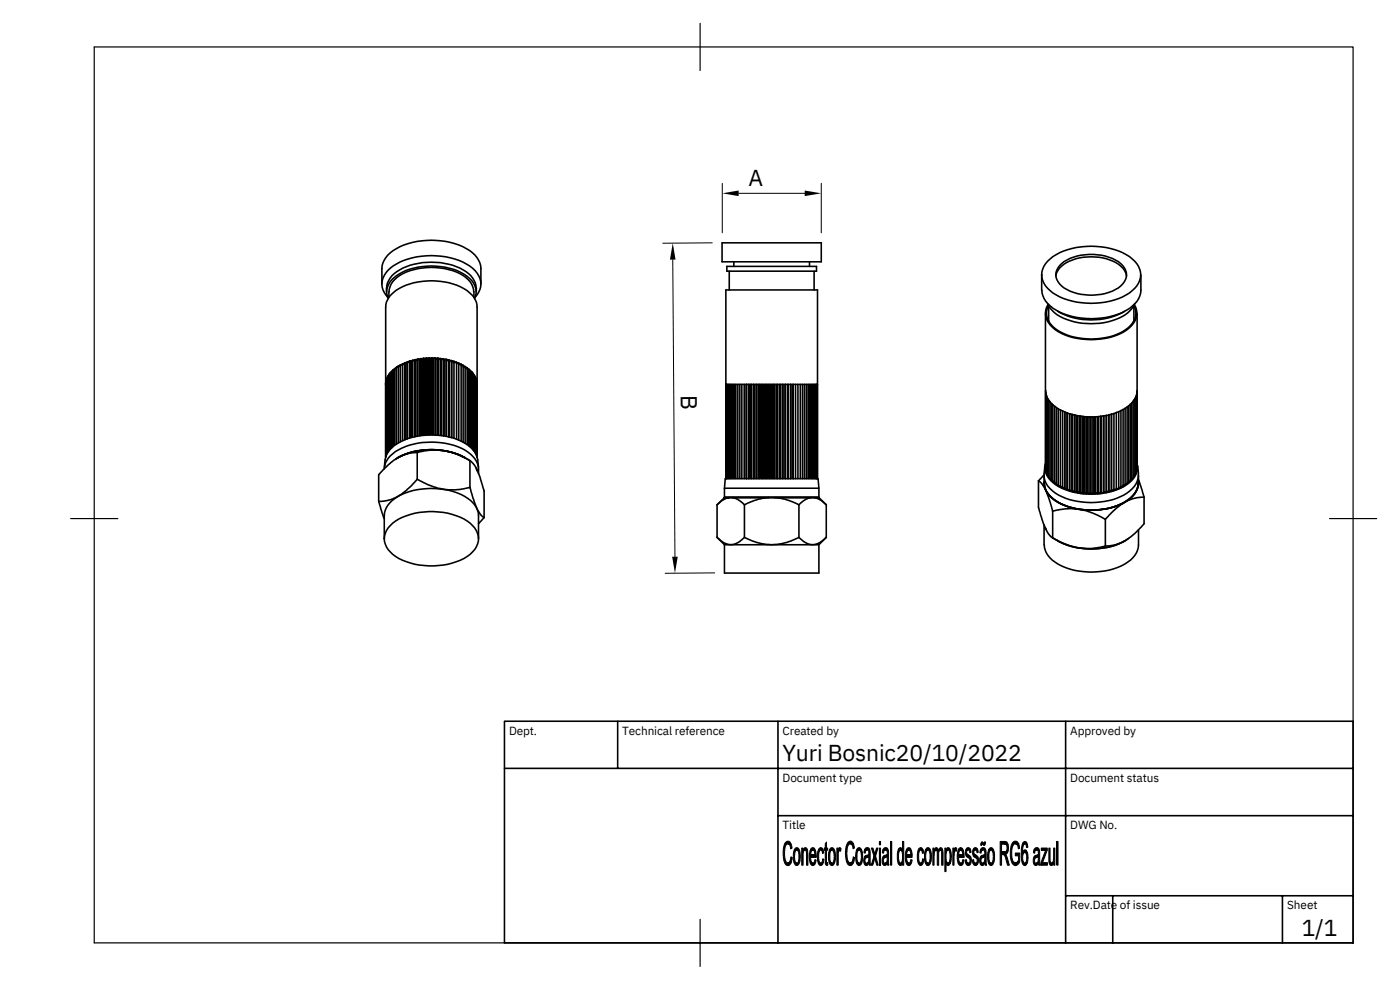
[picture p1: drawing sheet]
<svg xmlns="http://www.w3.org/2000/svg" width="297mm" height="210mm" viewBox="0 0 297 210" stroke-linecap="round" stroke-linejoin="round" font-family="sans-serif">
<defs><g id="words">
<g font-size="4.9">
<text x="158.8" y="39.5">A</text>
<text x="144.5" y="83.9" transform="rotate(90 144.5 83.9)">B</text>
<text x="166.1" y="161.5">Yuri Bosnic20/10/2022</text>
<text x="276.3" y="198.7">1/1</text>
</g>
<g font-size="2.5">
<text x="108" y="155.9">Dept.</text>
<text x="132.1" y="155.9">Technical reference</text>
<text x="166.1" y="155.9">Created by</text>
<text x="227.1" y="155.9">Approved by</text>
<text x="166.1" y="165.9">Document type</text>
<text x="227.1" y="165.9">Document status</text>
<text x="166.1" y="175.9">Title</text>
<text x="227.1" y="175.9">DWG No.</text>
<text x="227.1" y="192.9">Rev.Date of issue</text>
<text x="273.2" y="192.9">Sheet</text>
</g>
</g></defs>
<g fill="none" stroke="#000" stroke-width=".34">
<path d="M153.2 51.5h21.1v4.1h-21.1zM154.3 56.5h19v1h-19zM154.8 57.5v4M155.7 55.6v.9M171.8 55.6v.9M172.8 57.5v4M221.1 58.3v3.3a5.2 5.2 0 0 0 3.1 4.3 16.2 16.2 0 0 0 15.6-.5l.6-.5a4.4 4.4 0 0 0 1.7-3.3v-3.3M222.3 55.5a12.7 12.7 0 0 1 9.3-3.3 13.6 13.6 0 0 1 8.7 2.8 4 4 0 0 1 0 6.7 14.9 14.9 0 0 1-11.8 2.4 9.8 9.8 0 0 1-7-4 3.8 3.8 0 0 1 .8-4.6zM224.1 58.6a5.4 5.4 0 0 1 4.4-3.7 10.6 10.6 0 0 1 9.7 1.9l.6 .8 .3 1M225.3 55.9a11 11 0 0 1 12.6 0 2.91 2.91 0 0 1 0 4.8 11 11 0 0 1-12.6 0 2.91 2.91 0 0 1 0-4.8zM81.1 60.3v-3.3a5.6 5.6 0 0 1 3.8-4.7 16.5 16.5 0 0 1 14.8 .9 5.1 5.1 0 0 1 2.4 3.8v3.3M82 61.1v.8"/>
<path d="M82.1 61.1a5.1 5.1 0 0 1 3.4-4.2 14.9 14.9 0 0 1 13.4 .7 4.5 4.5 0 0 1 2.1 3.5M82.3 63.1a4 4 0 0 1 .5-6.2 15.6 15.6 0 0 1 13.7-1.9 7.8 7.8 0 0 1 5.4 4.1 3.8 3.8 0 0 1-1.1 4M82.4 79.7l-.2 .4M82.4 79.7h.2M82.4 79.7v16.2M82.4 63.4a4 4 0 0 1 2.3-5.2 14.6 14.6 0 0 1 13.8 0 4 4 0 0 1 2.2 5.2M82.6 79.5l-.2 .2M82.6 79.4h.2M82.6 79.4v16.2M82.8 79.1l-.2 .4M82.8 79.1h.3M82.8 79.1v16.2"/>
<path d="M83.1 78.8l-.3 .3M83.1 78.8h.3M83.1 78.8v16.2M83.8 78.2h.3M83.8 78.2v16.3M83.8 78.5h-.4v16.2M83.8 78.2l-.7 .6M84.6 77.7l-.8 .5M84.6 78l-.5-.1v16.3M84.6 77.7l.4 .1M84.6 77.7v16.2M85.5 77.2v16.3"/>
<path d="M85.5 77.5l-.5-.1v16.3M85.5 77.2l-.9 .5M86 77v.3l-.5-.1M86 77l-.5 .2M86 77v16.3v-16M86.4 77.1v16M86.5 76.8l-.1 .3-.4-.1M86.5 76.8v16.3M87 76.6l-.1 .4-.4-.2M87 76.6v16.3M87.4 76.8v16M87.5 76.5v16.3"/>
<path d="M87.5 76.5l-.1 .3-.4-.2M88 76.7v16M88.1 76.3v16.3M88.1 76.3l-.1 .4-.5-.2M88.5 76.5v16M88.7 76.2v16.3M88.7 76.2l-2.7 .8M88.7 76.2l-.2 .3-.4-.2M89.1 76.4v16.1M89.3 76.1v16.3M89.3 76.1l-.2 .3-.4-.2M89.6 76.4v16"/>
<path d="M89.9 76.1v16.2M89.9 76.1l-1.2 .1M89.9 76.1l-.3 .3-.3-.3M90.2 76.3v16M90.5 76v16.3M90.5 76l-.3 .3-.3-.2M90.5 76l-.6 .1M90.8 76.2v16.1M91.1 76v16.3M91.1 76l-.3 .2-.3-.2M91.1 76h-.6M91.1 76l.2 .2 .4-.2"/>
<path d="M91.1 76h.6M91.3 76.2v16.1M91.7 76v16.3M91.7 76l.2 .2 .4-.2M91.7 76h.6M91.9 76.2v16.1M92.3 76v16.3M92.3 76l.2 .3 .4-.3M92.3 76h.6M92.5 76.3v16M92.9 76l.2 .3 .4-.2M92.9 76v16.3"/>
<path d="M92.9 76l.6 .1M93.1 76.3v16M93.5 76.1v16.3M93.5 76.1l.2 .3 .4-.3M93.5 76.1l1.2 .2M93.7 76.4v16M94.1 76.1v16.4M94.1 76.1l.1 .3 .5-.1M94.2 76.4v16.1M94.7 76.3v16.2M94.7 76.3l.1 .3 .4-.2M94.7 76.3l.5 .1"/>
<path d="M94.8 76.6v16M95.2 76.4l.1 .3 .5-.2M95.2 76.4l1.1 .3M95.2 76.4v16.3M95.3 76.7v16M95.8 76.5v.3l.5-.1M95.8 76.5v16.3v-16M96.3 76.7v16.3M96.3 76.7l1.1 .4M96.3 77l.6-.1v16.3M97.4 77.1v16.2M97.4 77.1l.9 .4"/>
<path d="M97.4 77.4l.5-.1v16.3M97.4 77.1l-.5 .1M98.3 77.5v16.3M98.3 77.5l.4 .3M98.3 77.5l-.4 .1M98.7 77.8v16.3M98.7 77.8l.4 .3M98.7 77.8h-.4M98.7 78.1h.4M99.1 78.1v16.2M99.1 78.3h.4M99.1 78.1l.4 .2"/>
<path d="M99.5 78.3v16.3M99.5 78.6h.3M99.5 78.3l.3 .3M99.8 78.6v16.3M99.8 78.6l.8 1M99.8 78.9h.4v16.3M100.2 79.2h.2v16.3M100.4 79.5l.2 .1M100.5 61.9a4.6 4.6 0 0 0-2.9-3.8 14.2 14.2 0 0 0-12.7 .3 4.5 4.5 0 0 0-2.4 4.7M100.6 61.9v1.2M100.6 79.6l.2 .3M100.6 79.6v16.2"/>
<path d="M100.6 79.9h.2M100.8 79.9l.2 .4M100.8 79.9v16.2M101.1 61.1v.8M221.9 66.5v16.4M222.3 64.5a6.8 6.8 0 0 0 4.9 3.6 14.2 14.2 0 0 0 12.2-1.7l.9-1 .5-.9M222.4 64.7a3.8 3.8 0 0 0 1.6 5.3 14.8 14.8 0 0 0 15.2 0 3.8 3.8 0 0 0 1.5-5.3M222.5 64.8a3.8 3.8 0 0 0 1.7 5.1 14.4 14.4 0 0 0 14.8 0 3.8 3.8 0 0 0 1.7-5.1M222.6 65v3.3M224.5 66.1a14.7 14.7 0 0 0 14.2 0M240.6 68.1v.2M240.7 65v3.1"/>
<path d="M241.3 66.5v16.6M81.6 99.2a5.8 5.8 0 0 1 4.4-5.9 15.4 15.4 0 0 1 13.3 1.2l.6 .4a5 5 0 0 1 1.7 4.3M81.6 99.5a5 5 0 0 1 3-4 15.4 15.4 0 0 1 14.7 .4 4.7 4.7 0 0 1 2.3 4.6M81.9 97v-31.8a4.6 4.6 0 0 1 2.8-4 15 15 0 0 1 14.4 .4l.5 .5a4.2 4.2 0 0 1 1.7 3.1v31.8M81.9 81.1v.6M81.9 81.1h.1M82 80.8l-.1 15.9M82.2 80.1l-.3 1M82.2 80.4h-.2v16.1M82.2 80.1h.2M82.2 80.1v16.1M84.4 97.1h.1"/>
<path d="M84.4 97.1a15.7 15.7 0 0 1 14.2 0M88.5 96l-1.3 .1-1.2 .3-2 1-2 1.6-1.6 1.7v5.7M88.5 96v5.7M93.5 95.6a15.9 15.9 0 0 0-8.6 1.3M93.5 95.6h-2.5l-2.5 .4M93.5 95.6l1.2 .1M94.7 95.7l2.3 .7 2.7 1.4M94.7 95.7l2.8 .8 1.2 .6M98.7 97.1a15.6 15.6 0 0 0-14.6 .3 15.4 15.4 0 0 1 14.7-.2M98.7 97.1l1 .7M99.7 97.8v5.6M99.7 97.8l.8 .6 .6 1 .8 1.9 .8 2.9v5.6"/>
<path d="M100.8 80.2l.2 .1M101 80.3v16.1M101 80.3l.1 .3M101 80.6h.1M101.1 99.5l.2 .4-.2-.4M101.1 80.6v16M101.1 80.6l.1 .3M101.1 80.9h.1M101.2 80.9l.1 .8M101.2 81.3h.1M154.1 81.6v20zM154.1 81.6v20"/>
<path d="M154.2 81.6v20M154.3 81.6v20M154.5 81.6v20M154.7 81.6v20M154.9 81.6v20M155.2 81.6v20M155.5 81.6v20M155.8 81.6v20M156.2 81.6v20M156.6 81.6v20M157 81.6v20M157.4 81.6v20"/>
<path d="M157.9 81.6v20M158.4 81.6v20zM158.9 81.6v20M159 81.6v20M159.4 81.6v20M159.5 81.6v20M159.9 81.6v20M160 81.6v20M160.4 81.6v20M160.6 81.6v20M161 81.6v20M161.2 81.6v20"/>
<path d="M161.6 81.6v20M161.8 81.6v20M162.1 81.6v20M162.4 81.6v20M162.7 81.6v20M163 81.6v20M163.3 81.6v20M163.6 81.6v20M163.9 81.6v20M164.2 81.6v20M164.4 81.6v20M164.8 81.6v20"/>
<path d="M165 81.6v20M165.4 81.6v20M165.6 81.6v20M166 81.6v20M166.2 81.6v20M166.6 81.6v20M166.7 81.6v20M167.2 81.6v20M167.3 81.6v20M167.8 81.6v20M168.3 81.6v20zM168.8 81.6v20"/>
<path d="M169.3 81.6v20M169.9 81.6v20M170.3 81.6v20M170.7 81.6v20M171.2 81.6v20M171.5 81.6v20M171.9 81.6v20M172.2 81.6v20M172.5 81.6v20M172.7 81.6v20M172.9 81.6v20M173.2 81.6v20"/>
<path d="M173.3 81.6v20M173.4 81.6v20M173.5 81.6v20M173.5 81.6h-19.4v-20.1h19.4v40.1M221.8 98.9l-.2 1.6M221.9 83v16.3M221.9 98.3a4.1 4.1 0 0 0 2.2 4.6 15.1 15.1 0 0 0 15 0 4.3 4.3 0 0 0 2.2-4.6M221.9 82.9l.1 .4M221.9 83.3l.1 16.4M222 83.3a4.4 4.4 0 0 0 1.9 2.9M222 83.6v16.4h.1M222.1 84v16.4h.1"/>
<path d="M222.2 84.3v16.4h.2M222.4 84.7v16.4h.2M222.6 85v16.4h.3M222.9 85.3v16.4h.3M223.2 85.6v16.4h.3M223.5 85.9v16.4h.3M223.8 86.2v16.4h.4M223.9 86.2l1.7 1M224.2 86.5v16.4l.4-.1M224.6 86.8v16.3h.5M225.1 87v16.4l.4-.1M225.5 87.2v16.4l.5-.1"/>
<path d="M225.6 87.2l2 .8M226.5 87.6v16.4M226.5 87.6v16.4l.5-.1M227 87.8l.1 16.4M227.1 87.8v16.4l.4-.2M227.5 87.9v16.1l.1 .3M227.6 88v16.3l.4-.1M227.6 88l1.1 .2M228 88.1v16.1l.2 .3M228.2 88.1v16.4l.3-.2M228.5 88.2v16.1l.2 .3M228.7 88.2l.6 .1"/>
<path d="M228.7 88.2v16.4l.4-.2M229.1 88.3v16.1l.2 .3M229.3 88.3l.6 .1M229.3 88.3v16.4l.4-.2M229.7 88.3v16.2l.2 .2M229.9 88.4l1.9 .1M229.9 88.4v16.3l.3-.2M230.2 88.4v16.1l.3 .3M230.5 88.4v16.4l.3-.2M230.8 88.4v16.2l.3 .2M231.1 88.5v16.3l.3-.2M231.4 88.5v16.1l.4 .2"/>
<path d="M231.8 88.5v16.3l.2-.2M232 88.5v16.1l.3 .2M232.3 88.4v16.4l.3-.3M232.6 88.4v16.1l.4 .3M233 88.4v16.4l.2-.3M233 88.4l-1.2 .1M233.2 88.4v16.1l.4 .2M233.6 88.3v16.4l.1-.2M233.6 88.3l-.6 .1M233.7 88.3v16.2l.5 .2M234.2 88.3v16.4l.1-.3M234.2 88.3h-.6"/>
<path d="M234.3 88.3v16.1l.5 .1M234.8 88.2v16.3v-.3M234.8 88.2l-.6 .1M234.8 88.1v16.1l.5 .2M235.3 88.1l-.5 .1M235.3 88.1v16.3l.1-.3M235.4 88v16.1l.5 .2M235.9 87.9v16.4v-.3M236.4 87.8l-1.1 .3M236.4 87.8v16.3l-.5-.1v-16.1M236.9 87.5l-.5 .3M236.9 87.5v16.4l-.5-.1"/>
<path d="M237.4 87.3v16.4l-.5-.1M237.9 87.1v16.4l-.5-.1M238.4 86.9l-1.5 .6M238.4 86.9v16.4l-.5-.1M238.8 86.7l-.4 .2M238.8 86.7v16.3h-.4M239.2 86.4l-.4 .3M239.2 86.4v16.4h-.4M239.6 86.1l-.4 .3M239.6 86.1v16.4h-.4M239.9 85.8l-.3 .3M239.9 85.8v16.4h-.3"/>
<path d="M240.2 85.5l-.3 .3M240.2 85.5v16.4h-.3M240.5 85.2l-.3 .3M240.5 85.2v16.4h-.3M240.7 84.9l-.2 .3M240.7 84.9v16.3l-.2 .1M240.9 84.5l-.2 .4M240.9 84.5v16.4h-.2M241.1 84.2l-.2 .3M241.1 84.2v16.4h-.2M241.2 83.9l-.1 .3M241.2 83.9v16.3l-.1 .1"/>
<path d="M241.3 83.5l-.1 16.4M241.3 83.1l-.1 .8M241.3 83.1v16.4M241.3 83v16.2M241.5 98.9l.1 1.6M80.4 106.4l1.2 3.7M81.6 114.3v-4.9a5 5 0 0 1 2.9-4.1 15.3 15.3 0 0 1 14.8 .5 4.7 4.7 0 0 1 2.3 3.6v4.9M83.3 111a14.9 14.9 0 0 1 13.6-1.6 6 6 0 0 1 4.7 4.9 6 6 0 0 1-4.7 4.9 15.8 15.8 0 0 1-12.9-1.1 4.3 4.3 0 0 1-2.2-4.9 4.7 4.7 0 0 1 1.5-2.2zM88.5 101.7l3.5 1.6 2.3 .6h3l2.4-.5M88.5 101.7l-2.2 2.3-1.7 1.3-1.9 .8-2.3 .3M99.7 103.4l.7 2.4 .9 2.3 .7 1.1 .7 .6M102.7 109.8l-1.1 1.3"/>
<path d="M152.2 114l1.3 1.1 1.4 .5 .9-.1 .9-.4 1.3-1.1M152.2 107.1v6.9M152.2 114l1.6 1.6M153.8 105.6h20zM153.8 103.6l.1-2h19.7l.2 4M153.8 105.6h1l-1 .3-1.6 1.2M153.8 115.6h20M153.8 103.6h20M153.8 115.6v6h20v-6M153.8 105.6l-1.6 1.5M153.8 103.6v2M154.8 105.6h.6"/>
<path d="M155.4 105.6h7.8M155.4 105.6l1.2 .4 1.4 1.1M158 114l2.5 1.1 3 .5 1.6-.1 2-.4 2.5-1.1M158 107.1v6.9M163.2 105.6l-2.4 .4-2.8 1.1M163.2 105.6h1.2M164.4 105.6l2.4 .4 2.8 1.1M164.4 105.6h7.7M169.6 114l1.2 1.1 1.5 .5 .8-.1 1-.4 1.3-1.1M169.6 107.1v6.9M172.1 105.6l-1.1 .4-1.4 1.1M172.1 105.6h.7"/>
<path d="M172.8 105.6h1M172.8 105.6l1 .3 1.6 1.2M173.8 105.6l1.6 1.5M175.4 107.1v6.9M175.4 114l-1.6 1.6M220.4 102v5.7l1.5 4.4 .6 1.2 .9 .9M220.4 102l.8 .8 1 1.7 1.2 4M221.6 100.8l-1.2 1.2M221.6 100.6a5.2 5.2 0 0 0 3.8 4.8 15.6 15.6 0 0 0 13.8-.8 4.6 4.6 0 0 0 2.4-4M221.6 100.9a5.1 5.1 0 0 0 2.9 5.7 15.3 15.3 0 0 0 14.8-.5 4.7 4.7 0 0 0 2.3-3.6M221.6 111.4v4.2M221.6 102.2l.2 1.4"/>
<path d="M221.9 112l.2 .4M222.1 104.3a9.3 9.3 0 0 0 6.4 3.7M223.4 114.2a15.8 15.8 0 0 0 15.3 .6v-.1M223.4 114.2l3.5 1.6 2.3 .5 2.5 .1 2.9-.6M223.4 108.5v5.7M223.4 108.5l2.8-.5h2l2.6 .5 2.2 .8 1.6 .9M226.5 103.7l-.5 .1v-16.3v16.3M234.6 110.2v5.6M238.2 106.8a15.9 15.9 0 0 1-8.6 1.3M239.6 114.2a15.2 15.2 0 0 1-15.4 .4M241.6 102.2a4.7 4.7 0 0 1-2.5 4.1M241.6 101.8l1.2 3.7"/>
<path d="M241.6 100.9a5 5 0 0 1-.7 3.8 10.7 10.7 0 0 1-8.4 3.5 12.2 12.2 0 0 1-9.9-3.3l-.6-.9-.4-1.5M241.6 112.4v3.2a5 5 0 0 1-2.9 4.1 15.3 15.3 0 0 1-14.8-.4 4.7 4.7 0 0 1-2.3-3.7M242.8 105.5l-1.7 .1-1.8 .7-2.4 1.5-2.3 2.4M242.8 105.5v5.6l-2 2.2-2.1 1.5-2.1 .8-2 .2M107.1 153h180.1v47.1h-180.1zM131.1 153v10M165.1 153v47.1M226.2 153v47.1M107.1 163h180.1M165.1 173.1h122.1M226.2 190.1h61M236.2 190.1v10"/>
<path d="M272.2 190.1v10"/>
</g>
<path d="M20 10h267.2v190.1h-267.2zM148.6 5v10M15 110h10M282.2 110h10M186.8 180v3.6M189.1 178.6v5M224.4 178.6v5M148.6 195.1v10" fill="none" stroke="#000" stroke-width=".25"/>
<g fill="#000">
<path d="M142.8 51.6l.6 3.5h-1.2zM153.3 41l3.5-.6v1.2zM170.8 40.4l3.5 .6-3.5 .6zM142.7 118.1h1.1l-.6 3.6z"/>
<path d="M166.8 178.7a.62 .62 0 0 1 .7-.2 .62 .62 0 0 1 .4 .6h-.7a1.51 1.51 0 0 0-.7 1.7v.7a1.47 1.47 0 0 0 .7 1.6l.7 .1a.75 .75 0 0 1-.9 .4 .75 .75 0 0 1-.6-.8l-.2-2.3 .2-1.2z" fill-rule="evenodd"/>
<path d="M166.8 178.7a.62 .62 0 0 1 .7-.2 .62 .62 0 0 1 .4 .6h-.7a1.51 1.51 0 0 0-.7 1.7v.7a1.47 1.47 0 0 0 .7 1.6l.7 .1a.75 .75 0 0 1-.9 .4 .75 .75 0 0 1-.6-.8l-.2-2.3 .2-1.2z" fill-rule="evenodd"/>
<path d="M167.2 179.1h.7l.2 .9-.3 .1-.2-.9z" fill-rule="evenodd"/>
<path d="M167.2 179.1h.7l.2 .9-.3 .1-.2-.9z" fill-rule="evenodd"/>
<path d="M168.8 180a.74 .74 0 0 1 1 .9v1.3a1.07 1.07 0 0 1-.9 1.4l-.3-.4h.5a2.04 2.04 0 0 0 .4-2.1l-.2-.7h-.8z" fill-rule="evenodd"/>
<path d="M168.8 180a.74 .74 0 0 1 1 .9v1.3a1.07 1.07 0 0 1-.9 1.4l-.3-.4h.5a2.04 2.04 0 0 0 .4-2.1l-.2-.7h-.8z" fill-rule="evenodd"/>
<path d="M170.2 180h.2v.5h.3l-.3 .6v2.5h-.2z" fill-rule="evenodd"/>
<path d="M170.2 180h.2v.5h.3l-.3 .6v2.5h-.2z" fill-rule="evenodd"/>
<path d="M170.7 180a.62 .62 0 0 1 .7 .2 .62 .62 0 0 1 0 .6l.1 2.8h-.3v-2.8l-.2-.3-.6-.1z" fill-rule="evenodd"/>
<path d="M170.7 180a.62 .62 0 0 1 .7 .2 .62 .62 0 0 1 0 .6l.1 2.8h-.3v-2.8l-.2-.3-.6-.1z" fill-rule="evenodd"/>
<path d="M172.1 180a.56 .56 0 0 1 .7 0 .56 .56 0 0 1 .3 .5l.1 .9h-1.1h.8l-.2-.9-.7-.1z" fill-rule="evenodd"/>
<path d="M172.1 180a.56 .56 0 0 1 .7 0 .56 .56 0 0 1 .3 .5l.1 .9h-1.1h.8l-.2-.9-.7-.1z" fill-rule="evenodd"/>
<path d="M174 180l.4-.1 .3 .4-.5 .1a1.84 1.84 0 0 0-.4 2l.1 .4 .3 .4h-.5l-.2-1.4a2.42 2.42 0 0 1 .5-1.8z" fill-rule="evenodd"/>
<path d="M174 180l.4-.1 .3 .4-.5 .1a1.84 1.84 0 0 0-.4 2l.1 .4 .3 .4h-.5l-.2-1.4a2.42 2.42 0 0 1 .5-1.8z" fill-rule="evenodd"/>
<path d="M175.4 178.7v1.3h.3v.4h-.3v2.5l.1 .1h-.3v-2.6h-.3v-.4h.3v-.9z" fill-rule="evenodd"/>
<path d="M175.4 178.7v1.3h.3v.4h-.3v2.5l.1 .1h-.3v-2.6h-.3v-.4h.3v-.9z" fill-rule="evenodd"/>
<path d="M176.3 180a.61 .61 0 0 1 .7 0 .61 .61 0 0 1 .2 .7l.1 1.8a.98 .98 0 0 1-.9 1.1l-.4-.4h.6a2.52 2.52 0 0 0 .2-2.6l-.2-.2h-.6z" fill-rule="evenodd"/>
<path d="M176.3 180a.61 .61 0 0 1 .7 0 .61 .61 0 0 1 .2 .7l.1 1.8a.98 .98 0 0 1-.9 1.1l-.4-.4h.6a2.52 2.52 0 0 0 .2-2.6l-.2-.2h-.6z" fill-rule="evenodd"/>
<path d="M177.6 180h.3v.5h.3l-.3 .6v2.5h-.3z" fill-rule="evenodd"/>
<path d="M177.6 180h.3v.5h.3l-.3 .6v2.5h-.3z" fill-rule="evenodd"/>
<path d="M178.1 179.9h.2l.2 .2-.1 .5-.5-.1z" fill-rule="evenodd"/>
<path d="M178.1 179.9h.2l.2 .2-.1 .5-.5-.1z" fill-rule="evenodd"/>
<path d="M180 178.7a.66 .66 0 0 1 .7-.2 .66 .66 0 0 1 .4 .6h-.6a1.7 1.7 0 0 0-.8 1.8l.1 .7a1.32 1.32 0 0 0 .6 1.5l.7 .1a.72 .72 0 0 1-.8 .4 .72 .72 0 0 1-.6-.7l-.3-2.1 .2-1.1z" fill-rule="evenodd"/>
<path d="M180 178.7a.66 .66 0 0 1 .7-.2 .66 .66 0 0 1 .4 .6h-.6a1.7 1.7 0 0 0-.8 1.8l.1 .7a1.32 1.32 0 0 0 .6 1.5l.7 .1a.72 .72 0 0 1-.8 .4 .72 .72 0 0 1-.6-.7l-.3-2.1 .2-1.1z" fill-rule="evenodd"/>
<path d="M180.5 179.1h.6l.2 .9-.3 .1-.2-.9z" fill-rule="evenodd"/>
<path d="M180.5 179.1h.6l.2 .9-.3 .1-.2-.9z" fill-rule="evenodd"/>
<path d="M182 180a.59 .59 0 0 1 .6 0 .59 .59 0 0 1 .3 .5l.2 1.1a2.18 2.18 0 0 1-.7 2h-.3l-.3-.4h.6a2.41 2.41 0 0 0 0-2.8h-.6z" fill-rule="evenodd"/>
<path d="M182 180a.59 .59 0 0 1 .6 0 .59 .59 0 0 1 .3 .5l.2 1.1a2.18 2.18 0 0 1-.7 2h-.3l-.3-.4h.6a2.41 2.41 0 0 0 0-2.8h-.6z" fill-rule="evenodd"/>
<path d="M183.8 179.9a.74 .74 0 0 1 .7 .2 .74 .74 0 0 1 .2 .8l.1 2.7h-.3l-.1-.5h-.3l.3-.6v-.7l-.9-.1 .2-.1a.68 .68 0 0 0 .7-.4 .68 .68 0 0 0-.2-.8h-.7z" fill-rule="evenodd"/>
<path d="M183.8 179.9a.74 .74 0 0 1 .7 .2 .74 .74 0 0 1 .2 .8l.1 2.7h-.3l-.1-.5h-.3l.3-.6v-.7l-.9-.1 .2-.1a.68 .68 0 0 0 .7-.4 .68 .68 0 0 0-.2-.8h-.7z" fill-rule="evenodd"/>
<path d="M184.9 180h.4l1.1 3.6h-.3z" fill-rule="evenodd"/>
<path d="M184.9 180h.4l1.1 3.6h-.3z" fill-rule="evenodd"/>
<path d="M186 180h.3l-.5 1.6-.1-.4z" fill-rule="evenodd"/>
<path d="M186 180h.3l-.5 1.6-.1-.4z" fill-rule="evenodd"/>
<path d="M186.6 178.6h.3v.7h-.3z" fill-rule="evenodd"/>
<path d="M186.6 178.6h.3v.7h-.3z" fill-rule="evenodd"/>
<path d="M187.6 180a.64 .64 0 0 1 .8 0 .64 .64 0 0 1 .2 .7l.1 2.9h-.3l-.1-.5h-.3l.3-.5v-.8l-.9-.1 .2-.1a.62 .62 0 0 0 .8-.5 .62 .62 0 0 0-.5-.7h-.5z" fill-rule="evenodd"/>
<path d="M187.6 180a.64 .64 0 0 1 .8 0 .64 .64 0 0 1 .2 .7l.1 2.9h-.3l-.1-.5h-.3l.3-.5v-.8l-.9-.1 .2-.1a.62 .62 0 0 0 .8-.5 .62 .62 0 0 0-.5-.7h-.5z" fill-rule="evenodd"/>
<path d="M190.8 180l.4-.1 .3 .5h-.4a2.52 2.52 0 0 0 0 2.8h-.5l-.2-.8 .1-1.6z" fill-rule="evenodd"/>
<path d="M190.8 180l.4-.1 .3 .5h-.4a2.52 2.52 0 0 0 0 2.8h-.5l-.2-.8 .1-1.6z" fill-rule="evenodd"/>
<path d="M191.5 178.6h.3v5h-.3v-.5h-.2a3.3 3.3 0 0 0 0-2.7h-.2h.4z" fill-rule="evenodd"/>
<path d="M191.5 178.6h.3v5h-.3v-.5h-.2a3.3 3.3 0 0 0 0-2.7h-.2h.4z" fill-rule="evenodd"/>
<path d="M192.6 180a.68 .68 0 0 1 .9 .8l.1 .6h-1.2h.9l-.2-.9-.7-.1z" fill-rule="evenodd"/>
<path d="M192.6 180a.68 .68 0 0 1 .9 .8l.1 .6h-1.2h.9l-.2-.9-.7-.1z" fill-rule="evenodd"/>
<path d="M195.1 180a.5 .5 0 0 1 .5-.1 .5 .5 0 0 1 .3 .4l-.5 .1a2.59 2.59 0 0 0-.3 2.4l.3 .4h-.5l-.2-.5v-1.7z" fill-rule="evenodd"/>
<path d="M195.1 180a.5 .5 0 0 1 .5-.1 .5 .5 0 0 1 .3 .4l-.5 .1a2.59 2.59 0 0 0-.3 2.4l.3 .4h-.5l-.2-.5v-1.7z" fill-rule="evenodd"/>
<path d="M196.7 180a.72 .72 0 0 1 .9 .8v1.4a1.07 1.07 0 0 1-.8 1.4l-.4-.4h.5a2.04 2.04 0 0 0 .5-2.1l-.3-.6-.7-.1z" fill-rule="evenodd"/>
<path d="M196.7 180a.72 .72 0 0 1 .9 .8v1.4a1.07 1.07 0 0 1-.8 1.4l-.4-.4h.5a2.04 2.04 0 0 0 .5-2.1l-.3-.6-.7-.1z" fill-rule="evenodd"/>
<path d="M198 180h.2v.5h.3l-.2 .4-.1 2.7h-.2z" fill-rule="evenodd"/>
<path d="M198 180h.2v.5h.3l-.2 .4-.1 2.7h-.2z" fill-rule="evenodd"/>
<path d="M198.5 179.9h.4l.3 .6-.9-.2z" fill-rule="evenodd"/>
<path d="M198.5 179.9h.4l.3 .6-.9-.2z" fill-rule="evenodd"/>
<path d="M199.5 179.9l.4 .1 .2 .5v3.1h-.2v-2.8l-.3-.4h-.4z" fill-rule="evenodd"/>
<path d="M199.5 179.9l.4 .1 .2 .5v3.1h-.2v-2.8l-.3-.4h-.4z" fill-rule="evenodd"/>
<path d="M200.5 180h.3v.4l.2 .1a3.4 3.4 0 0 0 .1 2.6l.6 .1h-.9v1.8h-.3z" fill-rule="evenodd"/>
<path d="M200.5 180h.3v.4l.2 .1a3.4 3.4 0 0 0 .1 2.6l.6 .1h-.9v1.8h-.3z" fill-rule="evenodd"/>
<path d="M201.1 179.9a1.24 1.24 0 0 1 .8 1.5l-.1 1.6-.1 .2h-.5a2.59 2.59 0 0 0 0-2.9h-.4z" fill-rule="evenodd"/>
<path d="M201.1 179.9a1.24 1.24 0 0 1 .8 1.5l-.1 1.6-.1 .2h-.5a2.59 2.59 0 0 0 0-2.9h-.4z" fill-rule="evenodd"/>
<path d="M202.2 180h.3v.5h.3l-.3 .6v2.5h-.3z" fill-rule="evenodd"/>
<path d="M202.2 180h.3v.5h.3l-.3 .6v2.5h-.3z" fill-rule="evenodd"/>
<path d="M202.7 179.9l.4 .2-.1 .5-.5-.1z" fill-rule="evenodd"/>
<path d="M202.7 179.9l.4 .2-.1 .5-.5-.1z" fill-rule="evenodd"/>
<path d="M203.6 180a.56 .56 0 0 1 .6 0 .56 .56 0 0 1 .3 .5l.1 .9h-1.1h.8l-.2-.9-.7-.1z" fill-rule="evenodd"/>
<path d="M203.6 180a.56 .56 0 0 1 .6 0 .56 .56 0 0 1 .3 .5l.1 .9h-1.1h.8l-.2-.9-.7-.1z" fill-rule="evenodd"/>
<path d="M205.1 180a.63 .63 0 0 1 .7 0 .63 .63 0 0 1 .3 .7v.2l-.3 .1-.1-.6-.7-.1z" fill-rule="evenodd"/>
<path d="M205.1 180a.63 .63 0 0 1 .7 0 .63 .63 0 0 1 .3 .7v.2l-.3 .1-.1-.6-.7-.1z" fill-rule="evenodd"/>
<path d="M206.7 180a.63 .63 0 0 1 .7 0 .63 .63 0 0 1 .2 .7v.2l-.2 .1-.2-.6-.7-.1z" fill-rule="evenodd"/>
<path d="M206.7 180a.63 .63 0 0 1 .7 0 .63 .63 0 0 1 .2 .7v.2l-.2 .1-.2-.6-.7-.1z" fill-rule="evenodd"/>
<path d="M208.4 178.6l.4 .3h.3v.2h-.6l-.2 .3h-.1z" fill-rule="evenodd"/>
<path d="M208.4 178.6l.4 .3h.3v.2h-.6l-.2 .3h-.1z" fill-rule="evenodd"/>
<path d="M208.2 180a.64 .64 0 0 1 .8 0 .64 .64 0 0 1 .3 .8l.1 2.8h-.3l-.1-.5h-.3l.3-.6v-.7l-.8-.1 .1-.1a.62 .62 0 0 0 .7-.4 .62 .62 0 0 0-.3-.8h-.6z" fill-rule="evenodd"/>
<path d="M208.2 180a.64 .64 0 0 1 .8 0 .64 .64 0 0 1 .3 .8l.1 2.8h-.3l-.1-.5h-.3l.3-.6v-.7l-.8-.1 .1-.1a.62 .62 0 0 0 .7-.4 .62 .62 0 0 0-.3-.8h-.6z" fill-rule="evenodd"/>
<path d="M208.5 179.1h.6a.3 .3 0 0 1-.3 .3 .3 .3 0 0 1-.3-.3z" fill-rule="evenodd"/>
<path d="M208.5 179.1h.6a.3 .3 0 0 1-.3 .3 .3 .3 0 0 1-.3-.3z" fill-rule="evenodd"/>
<path d="M209 178.6h.1v.3h-.3z" fill-rule="evenodd"/>
<path d="M209 178.6h.1v.3h-.3z" fill-rule="evenodd"/>
<path d="M210 180a.61 .61 0 0 1 .7 0 .61 .61 0 0 1 .3 .7v1.8a.98 .98 0 0 1-.9 1.1l-.3-.4h.6a2.52 2.52 0 0 0 .2-2.6l-.2-.2h-.6z" fill-rule="evenodd"/>
<path d="M210 180a.61 .61 0 0 1 .7 0 .61 .61 0 0 1 .3 .7v1.8a.98 .98 0 0 1-.9 1.1l-.3-.4h.6a2.52 2.52 0 0 0 .2-2.6l-.2-.2h-.6z" fill-rule="evenodd"/>
<path d="M212.3 178.6h1.2l.4 .5h-1.3v1.7h1.3l-.4 .5-.9 .1v2.2h-.3z" fill-rule="evenodd"/>
<path d="M212.3 178.6h1.2l.4 .5h-1.3v1.7h1.3l-.4 .5-.9 .1v2.2h-.3z" fill-rule="evenodd"/>
<path d="M213.3 179.1l.7 .1v.9l-.1 .7h-1.3h.6a.98 .98 0 0 0 .2-1.7z" fill-rule="evenodd"/>
<path d="M213.3 179.1l.7 .1v.9l-.1 .7h-1.3h.6a.98 .98 0 0 0 .2-1.7z" fill-rule="evenodd"/>
<path d="M215 178.7a.74 .74 0 0 1 1.2 .3l-.7 .1a1.64 1.64 0 0 0-.8 1.9v.4a1.46 1.46 0 0 0 .8 1.7h-.7l-.4-1.3 .2-2.2z" fill-rule="evenodd"/>
<path d="M215 178.7a.74 .74 0 0 1 1.2 .3l-.7 .1a1.64 1.64 0 0 0-.8 1.9v.4a1.46 1.46 0 0 0 .8 1.7h-.7l-.4-1.3 .2-2.2z" fill-rule="evenodd"/>
<path d="M215.5 179.1l.7-.1 .2 1-.3 .1-.1-.7z" fill-rule="evenodd"/>
<path d="M215.5 179.1l.7-.1 .2 1-.3 .1-.1-.7z" fill-rule="evenodd"/>
<path d="M217 179l.5 .1a2.13 2.13 0 0 0-.5 1.9h.3a1.93 1.93 0 0 0 .2 2.2h.5a.54 .54 0 0 1-.6 .5 .54 .54 0 0 1-.5-.7l-.1-.9v-1.8z" fill-rule="evenodd"/>
<path d="M217 179l.5 .1a2.13 2.13 0 0 0-.5 1.9h.3a1.93 1.93 0 0 0 .2 2.2h.5a.54 .54 0 0 1-.6 .5 .54 .54 0 0 1-.5-.7l-.1-.9v-1.8z" fill-rule="evenodd"/>
<path d="M217.2 178.7a.55 .55 0 0 1 .7 0 .55 .55 0 0 1 .2 .6l.1 .5-.3 .1-.3-.8-.6-.1z" fill-rule="evenodd"/>
<path d="M217.2 178.7a.55 .55 0 0 1 .7 0 .55 .55 0 0 1 .2 .6l.1 .5-.3 .1-.3-.8-.6-.1z" fill-rule="evenodd"/>
<path d="M219.7 180a.66 .66 0 0 1 .8 0 .66 .66 0 0 1 .2 .8v2.8h-.3v-.5h-.3l.3-.5v-.8l-.9-.1 .2-.1a.62 .62 0 0 0 .7-.5 .62 .62 0 0 0-.4-.7h-.6z" fill-rule="evenodd"/>
<path d="M219.7 180a.66 .66 0 0 1 .8 0 .66 .66 0 0 1 .2 .8v2.8h-.3v-.5h-.3l.3-.5v-.8l-.9-.1 .2-.1a.62 .62 0 0 0 .7-.5 .62 .62 0 0 0-.4-.7h-.6z" fill-rule="evenodd"/>
<path d="M221 180h1.3v.4l-1.3 .1z" fill-rule="evenodd"/>
<path d="M221 180h1.3v.4l-1.3 .1z" fill-rule="evenodd"/>
<path d="M222.6 180h.3v3l.7 .2a.47 .47 0 0 1-.5 .5 .47 .47 0 0 1-.5-.6z" fill-rule="evenodd"/>
<path d="M222.6 180h.3v3l.7 .2a.47 .47 0 0 1-.5 .5 .47 .47 0 0 1-.5-.6z" fill-rule="evenodd"/>
<path d="M223.6 180h.3v3.6h-.3v-.6h-.2l.2-.9z" fill-rule="evenodd"/>
<path d="M223.6 180h.3v3.6h-.3v-.6h-.2l.2-.9z" fill-rule="evenodd"/>
<path d="M167.9 181.8l.3 .2-.3 1v.2l-.7-.1a1.17 1.17 0 0 0 .7-1.3z" fill-rule="evenodd"/>
<path d="M167.9 181.8l.3 .2-.3 1v.2l-.7-.1a1.17 1.17 0 0 0 .7-1.3z" fill-rule="evenodd"/>
<path d="M168.5 180.4h.6a2.21 2.21 0 0 0-.3 2.3l.3 .5h-.5l-.2-.5v-1.5z" fill-rule="evenodd"/>
<path d="M168.5 180.4h.6a2.21 2.21 0 0 0-.3 2.3l.3 .5h-.5l-.2-.5v-1.5z" fill-rule="evenodd"/>
<path d="M170.4 180.4h.4z" fill-rule="evenodd"/>
<path d="M170.4 180.4h.4z" fill-rule="evenodd"/>
<path d="M172 180.4h.5l-.4 .4v.6h1.1v.2v.3h-1.1v.7l.4 .6h-.5l-.2-.7v-1z" fill-rule="evenodd"/>
<path d="M172 180.4h.5l-.4 .4v.6h1.1v.2v.3h-1.1v.7l.4 .6h-.5l-.2-.7v-1z" fill-rule="evenodd"/>
<path d="M172 183.2l.7-.1 .2-.7 .3 .1a.84 .84 0 0 1-.9 1.1z" fill-rule="evenodd"/>
<path d="M172 183.2l.7-.1 .2-.7 .3 .1a.84 .84 0 0 1-.9 1.1z" fill-rule="evenodd"/>
<path d="M174.6 182.2l.3 .1a1.08 1.08 0 0 1-.8 1.3h-.2l-.2-.4 .6-.1z" fill-rule="evenodd"/>
<path d="M174.6 182.2l.3 .1a1.08 1.08 0 0 1-.8 1.3h-.2l-.2-.4 .6-.1z" fill-rule="evenodd"/>
<path d="M174.2 180.4l.5-.1 .1 .7-.2 .1-.1-.4z" fill-rule="evenodd"/>
<path d="M174.2 180.4l.5-.1 .1 .7-.2 .1-.1-.4z" fill-rule="evenodd"/>
<path d="M175.2 183h.5v.6l-.4-.1z" fill-rule="evenodd"/>
<path d="M175.2 183h.5v.6l-.4-.1z" fill-rule="evenodd"/>
<path d="M176 180.4h.6a1.52 1.52 0 0 0-.5 1.7l.2 .8 .3 .3h-.6l-.1-.4-.1-1.5z" fill-rule="evenodd"/>
<path d="M176 180.4h.6a1.52 1.52 0 0 0-.5 1.7l.2 .8 .3 .3h-.6l-.1-.4-.1-1.5z" fill-rule="evenodd"/>
<path d="M181.1 181.8l.3 .2-.2 1-.1 .2-.7-.1a1.05 1.05 0 0 0 .7-1.3z" fill-rule="evenodd"/>
<path d="M181.1 181.8l.3 .2-.2 1-.1 .2-.7-.1a1.05 1.05 0 0 0 .7-1.3z" fill-rule="evenodd"/>
<path d="M181.8 180.4h.6a1.52 1.52 0 0 0-.5 1.7l.2 .8 .3 .3h-.6l-.1-.4-.1-1.4z" fill-rule="evenodd"/>
<path d="M181.8 180.4h.6a1.52 1.52 0 0 0-.5 1.7l.2 .8 .3 .3h-.6l-.1-.4-.1-1.4z" fill-rule="evenodd"/>
<path d="M183.5 180.4h.5l-.3 .2-.1 .5-.2-.1z" fill-rule="evenodd"/>
<path d="M183.5 180.4h.5l-.3 .2-.1 .5-.2-.1z" fill-rule="evenodd"/>
<path d="M183.5 181.7l.8 .1a.73 .73 0 0 0-.7 .5 .73 .73 0 0 0 .3 .9h.5a.54 .54 0 0 1-.6 .5 .54 .54 0 0 1-.5-.7v-.8z" fill-rule="evenodd"/>
<path d="M183.5 181.7l.8 .1a.73 .73 0 0 0-.7 .5 .73 .73 0 0 0 .3 .9h.5a.54 .54 0 0 1-.6 .5 .54 .54 0 0 1-.5-.7v-.8z" fill-rule="evenodd"/>
<path d="M183.9 183.2l.5-.1z" fill-rule="evenodd"/>
<path d="M183.9 183.2l.5-.1z" fill-rule="evenodd"/>
<path d="M185.5 181.7l.2 .5-.5 1.4h-.3z" fill-rule="evenodd"/>
<path d="M185.5 181.7l.2 .5-.5 1.4h-.3z" fill-rule="evenodd"/>
<path d="M187.4 180.4h.5l-.3 .2-.1 .5-.2-.1z" fill-rule="evenodd"/>
<path d="M187.4 180.4h.5l-.3 .2-.1 .5-.2-.1z" fill-rule="evenodd"/>
<path d="M187.4 181.7l.9 .1a.74 .74 0 0 0-.8 .5 .74 .74 0 0 0 .3 .9h.5a.54 .54 0 0 1-.6 .5 .54 .54 0 0 1-.5-.7v-.8z" fill-rule="evenodd"/>
<path d="M187.4 181.7l.9 .1a.74 .74 0 0 0-.8 .5 .74 .74 0 0 0 .3 .9h.5a.54 .54 0 0 1-.6 .5 .54 .54 0 0 1-.5-.7v-.8z" fill-rule="evenodd"/>
<path d="M187.8 183.2l.5-.1z" fill-rule="evenodd"/>
<path d="M187.8 183.2l.5-.1z" fill-rule="evenodd"/>
<path d="M190.6 183.2l.9-.1a.47 .47 0 0 1-.4 .6 .47 .47 0 0 1-.5-.5z" fill-rule="evenodd"/>
<path d="M190.6 183.2l.9-.1a.47 .47 0 0 1-.4 .6 .47 .47 0 0 1-.5-.5z" fill-rule="evenodd"/>
<path d="M192.4 180.4h.5l-.4 .4-.1 .6h1.2v.5h-1.2l.2 .9 .3 .4h-.5l-.2-.5-.1-1.5z" fill-rule="evenodd"/>
<path d="M192.4 180.4h.5l-.4 .4-.1 .6h1.2v.5h-1.2l.2 .9 .3 .4h-.5l-.2-.5-.1-1.5z" fill-rule="evenodd"/>
<path d="M192.4 183.2l.6-.1 .3-.7 .3 .1a.91 .91 0 0 1-.9 1.1z" fill-rule="evenodd"/>
<path d="M192.4 183.2l.6-.1 .3-.7 .3 .1a.91 .91 0 0 1-.9 1.1z" fill-rule="evenodd"/>
<path d="M195.8 182.2l.3 .1a1.11 1.11 0 0 1-.8 1.3l-.4-.4 .7-.1z" fill-rule="evenodd"/>
<path d="M195.8 182.2l.3 .1a1.11 1.11 0 0 1-.8 1.3l-.4-.4 .7-.1z" fill-rule="evenodd"/>
<path d="M195.4 180.4l.5-.1 .1 .7-.2 .1-.1-.6z" fill-rule="evenodd"/>
<path d="M195.4 180.4l.5-.1 .1 .7-.2 .1-.1-.6z" fill-rule="evenodd"/>
<path d="M196.4 180.4h.5a2.32 2.32 0 0 0-.4 2.3l.4 .5h-.5l-.1-.5-.1-1.5z" fill-rule="evenodd"/>
<path d="M196.4 180.4h.5a2.32 2.32 0 0 0-.4 2.3l.4 .5h-.5l-.1-.5-.1-1.5z" fill-rule="evenodd"/>
<path d="M198.3 180.3l.4 .1-.5 .1z" fill-rule="evenodd"/>
<path d="M198.3 180.3l.4 .1-.5 .1z" fill-rule="evenodd"/>
<path d="M198.8 180.5l.8-.1-.3 .2-.1 .4v2.6h-.3z" fill-rule="evenodd"/>
<path d="M198.8 180.5l.8-.1-.3 .2-.1 .4v2.6h-.3z" fill-rule="evenodd"/>
<path d="M200.8 180.3h.4l-.2 .2-.2-.1z" fill-rule="evenodd"/>
<path d="M200.8 180.3h.4l-.2 .2-.2-.1z" fill-rule="evenodd"/>
<path d="M200.8 183.2h.9a.45 .45 0 0 1-.5 .5 .45 .45 0 0 1-.4-.5z" fill-rule="evenodd"/>
<path d="M200.8 183.2h.9a.45 .45 0 0 1-.5 .5 .45 .45 0 0 1-.4-.5z" fill-rule="evenodd"/>
<path d="M203.4 180.4h.5l-.4 .4v.6h1.1v.5h-1.1v.7l.2 .5 .2 .1h-.5l-.2-.7v-1.1z" fill-rule="evenodd"/>
<path d="M203.4 180.4h.5l-.4 .4v.6h1.1v.5h-1.1v.7l.2 .5 .2 .1h-.5l-.2-.7v-1.1z" fill-rule="evenodd"/>
<path d="M203.4 183.2l.6-.1 .3-.7 .3 .1a.84 .84 0 0 1-.9 1.1z" fill-rule="evenodd"/>
<path d="M203.4 183.2l.6-.1 .3-.7 .3 .1a.84 .84 0 0 1-.9 1.1z" fill-rule="evenodd"/>
<path d="M205 180.3l.5 .1a.64 .64 0 0 0-.3 .7 .64 .64 0 0 0 .6 .5 1.39 1.39 0 0 1-.2 2h-.4l-.2-.4h.5a.74 .74 0 0 0 .3-.8 .74 .74 0 0 0-.6-.6l-.3-.7z" fill-rule="evenodd"/>
<path d="M205 180.3l.5 .1a.64 .64 0 0 0-.3 .7 .64 .64 0 0 0 .6 .5 1.39 1.39 0 0 1-.2 2h-.4l-.2-.4h.5a.74 .74 0 0 0 .3-.8 .74 .74 0 0 0-.6-.6l-.3-.7z" fill-rule="evenodd"/>
<path d="M204.9 182.5l.2-.1 .2 .6 .2 .2h-.5z" fill-rule="evenodd"/>
<path d="M204.9 182.5l.2-.1 .2 .6 .2 .2h-.5z" fill-rule="evenodd"/>
<path d="M206.5 180.3l.5 .1a.64 .64 0 0 0-.3 .7 .64 .64 0 0 0 .6 .5 1.39 1.39 0 0 1-.2 2h-.4l-.2-.4h.6a.74 .74 0 0 0 .3-.8 .74 .74 0 0 0-.7-.6l-.3-.7z" fill-rule="evenodd"/>
<path d="M206.5 180.3l.5 .1a.64 .64 0 0 0-.3 .7 .64 .64 0 0 0 .6 .5 1.39 1.39 0 0 1-.2 2h-.4l-.2-.4h.6a.74 .74 0 0 0 .3-.8 .74 .74 0 0 0-.7-.6l-.3-.7z" fill-rule="evenodd"/>
<path d="M206.4 182.5l.2-.1 .2 .6 .3 .2h-.6z" fill-rule="evenodd"/>
<path d="M206.4 182.5l.2-.1 .2 .6 .3 .2h-.6z" fill-rule="evenodd"/>
<path d="M208.1 180.4h.5l-.2 .1-.2 .6-.3-.1z" fill-rule="evenodd"/>
<path d="M208.1 180.4h.5l-.2 .1-.2 .6-.3-.1z" fill-rule="evenodd"/>
<path d="M208.2 181.7l.8 .1a.75 .75 0 0 0-.8 .5 .75 .75 0 0 0 .3 .9h.5a.53 .53 0 0 1-.7 .4 .53 .53 0 0 1-.4-.7v-.7z" fill-rule="evenodd"/>
<path d="M208.2 181.7l.8 .1a.75 .75 0 0 0-.8 .5 .75 .75 0 0 0 .3 .9h.5a.53 .53 0 0 1-.7 .4 .53 .53 0 0 1-.4-.7v-.7z" fill-rule="evenodd"/>
<path d="M208.5 183.2l.5-.1z" fill-rule="evenodd"/>
<path d="M208.5 183.2l.5-.1z" fill-rule="evenodd"/>
<path d="M209.8 180.4h.6a1.52 1.52 0 0 0-.5 1.7l.2 .8 .3 .3h-.6l-.1-.4-.1-1.5z" fill-rule="evenodd"/>
<path d="M209.8 180.4h.6a1.52 1.52 0 0 0-.5 1.7l.2 .8 .3 .3h-.6l-.1-.4-.1-1.5z" fill-rule="evenodd"/>
<path d="M212.9 181.4l.5-.1 .1 .1 .7 2.2h-.4l-.4-1.7-.2-.5z" fill-rule="evenodd"/>
<path d="M212.9 181.4l.5-.1 .1 .1 .7 2.2h-.4l-.4-1.7-.2-.5z" fill-rule="evenodd"/>
<path d="M215.5 181h.9v1.9l-.1 .2a.77 .77 0 0 1-.8 .6 .77 .77 0 0 1-.7-.6l.9-.1 .5-.5v-.9h-.7z" fill-rule="evenodd"/>
<path d="M215.5 181h.9v1.9l-.1 .2a.77 .77 0 0 1-.8 .6 .77 .77 0 0 1-.7-.6l.9-.1 .5-.5v-.9h-.7z" fill-rule="evenodd"/>
<path d="M217.3 180.4h.4l.3 .4-1 .2z" fill-rule="evenodd"/>
<path d="M217.3 180.4h.4l.3 .4-1 .2z" fill-rule="evenodd"/>
<path d="M217.5 180.9l.5-.1 .2 1.1-.2 1.3h-.5a1.94 1.94 0 0 0 .1-2.3z" fill-rule="evenodd"/>
<path d="M217.5 180.9l.5-.1 .2 1.1-.2 1.3h-.5a1.94 1.94 0 0 0 .1-2.3z" fill-rule="evenodd"/>
<path d="M219.4 180.4h.6l-.3 .2-.1 .5-.3-.1z" fill-rule="evenodd"/>
<path d="M219.4 180.4h.6l-.3 .2-.1 .5-.3-.1z" fill-rule="evenodd"/>
<path d="M219.5 181.7l.9 .1a.74 .74 0 0 0-.8 .5 .74 .74 0 0 0 .3 .9h.5a.54 .54 0 0 1-.7 .5 .54 .54 0 0 1-.4-.7v-.8z" fill-rule="evenodd"/>
<path d="M219.5 181.7l.9 .1a.74 .74 0 0 0-.8 .5 .74 .74 0 0 0 .3 .9h.5a.54 .54 0 0 1-.7 .5 .54 .54 0 0 1-.4-.7v-.8z" fill-rule="evenodd"/>
<path d="M219.9 183.2l.5-.1z" fill-rule="evenodd"/>
<path d="M219.9 183.2l.5-.1z" fill-rule="evenodd"/>
<path d="M221.9 180.4h.4l-1.1 2.7-.3 .5v-.5z" fill-rule="evenodd"/>
<path d="M221.9 180.4h.4l-1.1 2.7-.3 .5v-.5z" fill-rule="evenodd"/>
<path d="M221.2 183.1l1.1-.1v.6h-1.4z" fill-rule="evenodd"/>
<path d="M221.2 183.1l1.1-.1v.6h-1.4z" fill-rule="evenodd"/>
<path d="M223.2 183.1l.4-.1v.2z" fill-rule="evenodd"/>
<path d="M223.2 183.1l.4-.1v.2z" fill-rule="evenodd"/>
</g>
<g fill="none" stroke="#000" stroke-width=".21">
<path d="M153.3 38.9v10.5M174.3 38.9v10.5M142.8 55.1l.4 63M151.2 51.5l-10.5 .1M156.8 41h14M151.7 121.6l-10.5 .1M166.8 178.7a.62 .62 0 0 1 .7-.2 .62 .62 0 0 1 .4 .6h-.7a1.51 1.51 0 0 0-.7 1.7v.7a1.47 1.47 0 0 0 .7 1.6l.7 .1a.75 .75 0 0 1-.9 .4 .75 .75 0 0 1-.6-.8l-.2-2.3 .2-1.2zM167.2 179.1h.7l.2 .9-.3 .1-.2-.9zM168.8 180a.74 .74 0 0 1 1 .9v1.3a1.07 1.07 0 0 1-.9 1.4l-.3-.4h.5a2.04 2.04 0 0 0 .4-2.1l-.2-.7h-.8zM170.2 180h.2v.5h.3l-.3 .6v2.5h-.2zM170.7 180a.62 .62 0 0 1 .7 .2 .62 .62 0 0 1 0 .6l.1 2.8h-.3v-2.8l-.2-.3-.6-.1zM174 180l.4-.1 .3 .4-.5 .1a1.84 1.84 0 0 0-.4 2l.1 .4 .3 .4h-.5l-.2-1.4a2.42 2.42 0 0 1 .5-1.8z"/>
<path d="M175.4 178.7v1.3h.3v.4h-.3v2.5l.1 .1h-.3v-2.6h-.3v-.4h.3v-.9zM176.3 180a.61 .61 0 0 1 .7 0 .61 .61 0 0 1 .2 .7l.1 1.8a.98 .98 0 0 1-.9 1.1l-.4-.4h.6a2.52 2.52 0 0 0 .2-2.6l-.2-.2h-.6zM177.6 180h.3v.5h.3l-.3 .6v2.5h-.3zM178.1 179.9h.2l.2 .2-.1 .5-.5-.1zM180 178.7a.66 .66 0 0 1 .7-.2 .66 .66 0 0 1 .4 .6h-.6a1.7 1.7 0 0 0-.8 1.8l.1 .7a1.32 1.32 0 0 0 .6 1.5l.7 .1a.72 .72 0 0 1-.8 .4 .72 .72 0 0 1-.6-.7l-.3-2.1 .2-1.1zM180.5 179.1h.6l.2 .9-.3 .1-.2-.9zM183.8 179.9a.74 .74 0 0 1 .7 .2 .74 .74 0 0 1 .2 .8l.1 2.7h-.3l-.1-.5h-.3l.3-.6v-.7l-.9-.1 .2-.1a.68 .68 0 0 0 .7-.4 .68 .68 0 0 0-.2-.8h-.7zM184.9 180h.4l1.1 3.6h-.3zM186 180h.3l-.5 1.6-.1-.4zM186.6 180h.3v3.6h-.3zM186.6 178.6h.3v.7h-.3zM187.6 180a.64 .64 0 0 1 .8 0 .64 .64 0 0 1 .2 .7l.1 2.9h-.3l-.1-.5h-.3l.3-.5v-.8l-.9-.1 .2-.1a.62 .62 0 0 0 .8-.5 .62 .62 0 0 0-.5-.7h-.5z"/>
<path d="M189 178.6h.3v5h-.3zM190.8 180l.4-.1 .3 .5h-.4a2.52 2.52 0 0 0 0 2.8h-.5l-.2-.8 .1-1.6zM191.5 178.6h.3v5h-.3v-.5h-.2a3.3 3.3 0 0 0 0-2.7h-.2h.4zM192.6 180a.68 .68 0 0 1 .9 .8l.1 .6h-1.2h.9l-.2-.9-.7-.1zM196.7 180a.72 .72 0 0 1 .9 .8v1.4a1.07 1.07 0 0 1-.8 1.4l-.4-.4h.5a2.04 2.04 0 0 0 .5-2.1l-.3-.6-.7-.1zM198 180h.2v.5h.3l-.2 .4-.1 2.7h-.2zM198.5 179.9h.4l.3 .6-.9-.2zM199.5 179.9l.4 .1 .2 .5v3.1h-.2v-2.8l-.3-.4h-.4zM200.5 180h.3v.4l.2 .1a3.4 3.4 0 0 0 .1 2.6l.6 .1h-.9v1.8h-.3zM201.1 179.9a1.24 1.24 0 0 1 .8 1.5l-.1 1.6-.1 .2h-.5a2.59 2.59 0 0 0 0-2.9h-.4zM202.2 180h.3v.5h.3l-.3 .6v2.5h-.3zM202.7 179.9l.4 .2-.1 .5-.5-.1z"/>
<path d="M203.6 180a.56 .56 0 0 1 .6 0 .56 .56 0 0 1 .3 .5l.1 .9h-1.1h.8l-.2-.9-.7-.1zM205.1 180a.63 .63 0 0 1 .7 0 .63 .63 0 0 1 .3 .7v.2l-.3 .1-.1-.6-.7-.1zM206.7 180a.63 .63 0 0 1 .7 0 .63 .63 0 0 1 .2 .7v.2l-.2 .1-.2-.6-.7-.1zM208.4 178.6l.4 .3h.3v.2h-.6l-.2 .3h-.1zM208.5 179.1h.6a.3 .3 0 0 1-.3 .3 .3 .3 0 0 1-.3-.3zM209 178.6h.1v.3h-.3zM210 180a.61 .61 0 0 1 .7 0 .61 .61 0 0 1 .3 .7v1.8a.98 .98 0 0 1-.9 1.1l-.3-.4h.6a2.52 2.52 0 0 0 .2-2.6l-.2-.2h-.6zM212.3 178.6h1.2l.4 .5h-1.3v1.7h1.3l-.4 .5-.9 .1v2.2h-.3zM213.3 179.1l.7 .1v.9l-.1 .7h-1.3h.6a.98 .98 0 0 0 .2-1.7zM215 178.7a.74 .74 0 0 1 1.2 .3l-.7 .1a1.64 1.64 0 0 0-.8 1.9v.4a1.46 1.46 0 0 0 .8 1.7h-.7l-.4-1.3 .2-2.2zM215.5 179.1l.7-.1 .2 1-.3 .1-.1-.7zM217 179l.5 .1a2.13 2.13 0 0 0-.5 1.9h.3a1.93 1.93 0 0 0 .2 2.2h.5a.54 .54 0 0 1-.6 .5 .54 .54 0 0 1-.5-.7l-.1-.9v-1.8z"/>
<path d="M217.2 178.7a.55 .55 0 0 1 .7 0 .55 .55 0 0 1 .2 .6l.1 .5-.3 .1-.3-.8-.6-.1zM219.7 180a.66 .66 0 0 1 .8 0 .66 .66 0 0 1 .2 .8v2.8h-.3v-.5h-.3l.3-.5v-.8l-.9-.1 .2-.1a.62 .62 0 0 0 .7-.5 .62 .62 0 0 0-.4-.7h-.6zM221 180h1.3v.4l-1.3 .1zM222.6 180h.3v3l.7 .2a.47 .47 0 0 1-.5 .5 .47 .47 0 0 1-.5-.6zM223.6 180h.3v3.6h-.3v-.6h-.2l.2-.9zM224.3 178.6h.3v5h-.3zM167.9 181.8l.3 .2-.3 1v.2l-.7-.1a1.17 1.17 0 0 0 .7-1.3zM168.5 180.4h.6a2.21 2.21 0 0 0-.3 2.3l.3 .5h-.5l-.2-.5v-1.5zM170.4 180.4h.4zM172 180.4h.5l-.4 .4v.6h1.1v.2v.3h-1.1v.7l.4 .6h-.5l-.2-.7v-1zM172 183.2l.7-.1 .2-.7 .3 .1a.84 .84 0 0 1-.9 1.1zM172.1 180a.56 .56 0 0 1 .7 0 .56 .56 0 0 1 .3 .5l.1 .9h-1.1h.8l-.2-.9-.7-.1z"/>
<path d="M174.2 180.4l.5-.1 .1 .7-.2 .1-.1-.4zM174.6 182.2l.3 .1a1.08 1.08 0 0 1-.8 1.3h-.2l-.2-.4 .6-.1zM175.2 183h.5v.6l-.4-.1zM176 180.4h.6a1.52 1.52 0 0 0-.5 1.7l.2 .8 .3 .3h-.6l-.1-.4-.1-1.5zM181.1 181.8l.3 .2-.2 1-.1 .2-.7-.1a1.05 1.05 0 0 0 .7-1.3zM181.8 180.4h.6a1.52 1.52 0 0 0-.5 1.7l.2 .8 .3 .3h-.6l-.1-.4-.1-1.4zM182 180a.59 .59 0 0 1 .6 0 .59 .59 0 0 1 .3 .5l.2 1.1a2.18 2.18 0 0 1-.7 2h-.3l-.3-.4h.6a2.41 2.41 0 0 0 0-2.8h-.6zM183.5 180.4h.5l-.3 .2-.1 .5-.2-.1zM183.5 181.7l.8 .1a.73 .73 0 0 0-.7 .5 .73 .73 0 0 0 .3 .9h.5a.54 .54 0 0 1-.6 .5 .54 .54 0 0 1-.5-.7v-.8zM183.9 183.2l.5-.1zM185.5 181.7l.2 .5-.5 1.4h-.3zM187.4 180.4h.5l-.3 .2-.1 .5-.2-.1z"/>
<path d="M187.4 181.7l.9 .1a.74 .74 0 0 0-.8 .5 .74 .74 0 0 0 .3 .9h.5a.54 .54 0 0 1-.6 .5 .54 .54 0 0 1-.5-.7v-.8zM187.8 183.2l.5-.1zM190.6 183.2l.9-.1a.47 .47 0 0 1-.4 .6 .47 .47 0 0 1-.5-.5zM192.4 180.4h.5l-.4 .4-.1 .6h1.2v.5h-1.2l.2 .9 .3 .4h-.5l-.2-.5-.1-1.5zM192.4 183.2l.6-.1 .3-.7 .3 .1a.91 .91 0 0 1-.9 1.1zM195.1 180a.5 .5 0 0 1 .5-.1 .5 .5 0 0 1 .3 .4l-.5 .1a2.59 2.59 0 0 0-.3 2.4l.3 .4h-.5l-.2-.5v-1.7zM195.4 180.4l.5-.1 .1 .7-.2 .1-.1-.6zM195.8 182.2l.3 .1a1.11 1.11 0 0 1-.8 1.3l-.4-.4 .7-.1zM196.4 180.4h.5a2.32 2.32 0 0 0-.4 2.3l.4 .5h-.5l-.1-.5-.1-1.5zM198.3 180.3l.4 .1-.5 .1zM198.8 180.5l.8-.1-.3 .2-.1 .4v2.6h-.3zM200.8 183.2h.9a.45 .45 0 0 1-.5 .5 .45 .45 0 0 1-.4-.5z"/>
<path d="M200.8 180.3h.4l-.2 .2-.2-.1zM203.4 180.4h.5l-.4 .4v.6h1.1v.5h-1.1v.7l.2 .5 .2 .1h-.5l-.2-.7v-1.1zM203.4 183.2l.6-.1 .3-.7 .3 .1a.84 .84 0 0 1-.9 1.1zM204.9 182.5l.2-.1 .2 .6 .2 .2h-.5zM205 180.3l.5 .1a.64 .64 0 0 0-.3 .7 .64 .64 0 0 0 .6 .5 1.39 1.39 0 0 1-.2 2h-.4l-.2-.4h.5a.74 .74 0 0 0 .3-.8 .74 .74 0 0 0-.6-.6l-.3-.7zM206.4 182.5l.2-.1 .2 .6 .3 .2h-.6zM206.5 180.3l.5 .1a.64 .64 0 0 0-.3 .7 .64 .64 0 0 0 .6 .5 1.39 1.39 0 0 1-.2 2h-.4l-.2-.4h.6a.74 .74 0 0 0 .3-.8 .74 .74 0 0 0-.7-.6l-.3-.7zM208.1 180.4h.5l-.2 .1-.2 .6-.3-.1zM208.2 181.7l.8 .1a.75 .75 0 0 0-.8 .5 .75 .75 0 0 0 .3 .9h.5a.53 .53 0 0 1-.7 .4 .53 .53 0 0 1-.4-.7v-.7zM208.2 180a.64 .64 0 0 1 .8 0 .64 .64 0 0 1 .3 .8l.1 2.8h-.3l-.1-.5h-.3l.3-.6v-.7l-.8-.1 .1-.1a.62 .62 0 0 0 .7-.4 .62 .62 0 0 0-.3-.8h-.6zM208.5 183.2l.5-.1zM209.8 180.4h.6a1.52 1.52 0 0 0-.5 1.7l.2 .8 .3 .3h-.6l-.1-.4-.1-1.5z"/>
<path d="M212.9 181.4l.5-.1 .1 .1 .7 2.2h-.4l-.4-1.7-.2-.5zM215.5 181h.9v1.9l-.1 .2a.77 .77 0 0 1-.8 .6 .77 .77 0 0 1-.7-.6l.9-.1 .5-.5v-.9h-.7zM217.3 180.4h.4l.3 .4-1 .2zM217.5 180.9l.5-.1 .2 1.1-.2 1.3h-.5a1.94 1.94 0 0 0 .1-2.3zM219.4 180.4h.6l-.3 .2-.1 .5-.3-.1zM219.5 181.7l.9 .1a.74 .74 0 0 0-.8 .5 .74 .74 0 0 0 .3 .9h.5a.54 .54 0 0 1-.7 .5 .54 .54 0 0 1-.4-.7v-.8zM219.9 183.2l.5-.1zM221.2 183.1l1.1-.1v.6h-1.4zM221.9 180.4h.4l-1.1 2.7-.3 .5v-.5zM223.2 183.1l.4-.1v.2z"/>
</g>
<use href="#words"/>
</svg>
